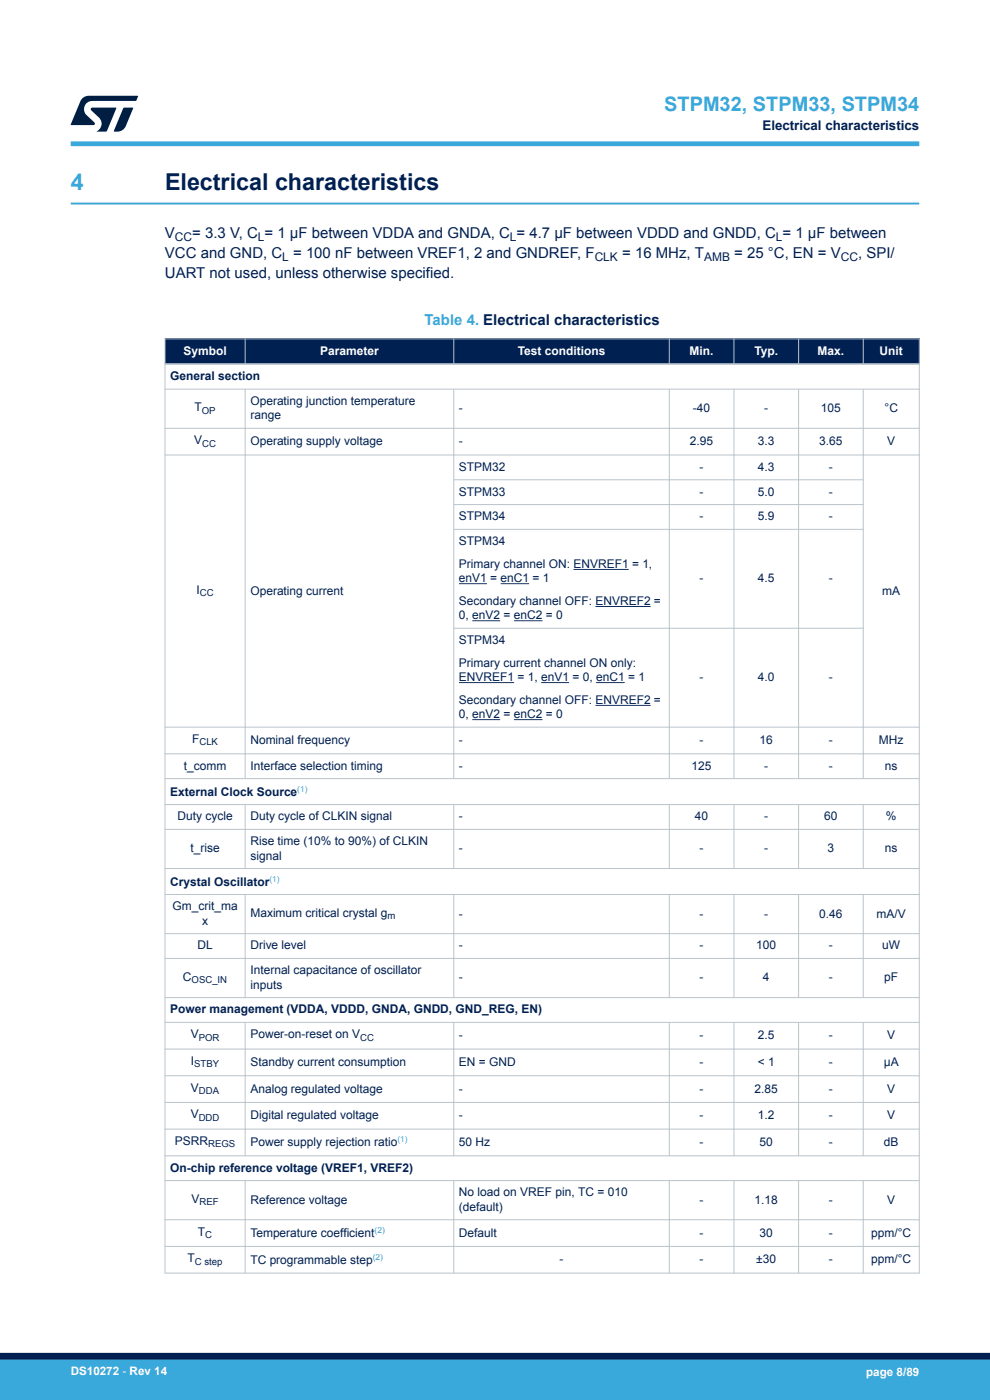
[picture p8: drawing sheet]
<svg xmlns="http://www.w3.org/2000/svg" width="210mm" height="297mm" viewBox="0 0 210 297" stroke-linecap="round" stroke-linejoin="round" font-family="sans-serif">
<defs><g id="words">
<text font-size="4.9" fill="#39a9dc" x="15" y="40.4">4</text>
<text font-size="4.9" fill="#002052" x="35" y="40.4">Electrical characteristics</text>
<text font-size="4.2" fill="#39a9dc" x="140.9" y="23.5">STPM32, STPM33, STPM34</text>
<g font-size="3.2" fill="#002052">
<text x="35" y="50.5">V</text>
<text x="40.8" y="50.5">= 3.3 V, C = 1 μF between VDDA and GNDA, C = 4.7 μF between VDDD and GNDD, C = 1 μF between</text>
<text x="35" y="59">UART not used, unless otherwise specified.</text>
<text x="35" y="54.7">VCC and GND, C</text>
<text x="62.2" y="54.7">= 100 nF between VREF1, 2 and GNDREF, F</text>
<text x="132" y="54.7">= 16 MHz, T</text>
<text x="155.7" y="54.7">= 25 °C, EN = V</text>
<text x="182" y="54.7">, SPI/</text>
</g>
<text font-size="3.2" fill="#39a9dc" x="90.1" y="68.9">Table 4. Electrical characteristics</text>
<text font-size="2.8" fill="#002052" x="161.7" y="27.5">Electrical characteristics</text>
<g font-size="2.5" fill="#002052">
<text x="37.1" y="51.1">CC</text>
<text x="54.7" y="51.1">L</text>
<text x="108.1" y="51.1">L</text>
<text x="164.6" y="51.1">L</text>
<text x="59.9" y="55.4">L</text>
<text x="126.1" y="55.4">CLK</text>
<text x="149.3" y="55.4">AMB</text>
<text x="178.4" y="55.4">CC</text>
<text x="36.1" y="80.7">General section</text>
<text x="41.3" y="87.2">T</text>
<text x="53.1" y="85.9">Operating junction temperature</text>
<text x="53.1" y="89">range</text>
<text x="97.4" y="87.4">-</text>
<text x="147" y="87.4">-40</text>
<text x="162.1" y="87.4">-</text>
<text x="174.1" y="87.4">105</text>
<text x="187.6" y="87.4">°C</text>
<text x="41.2" y="94.2">V</text>
<text x="53.1" y="94.4">Operating supply voltage</text>
<text x="97.4" y="94.4">-</text>
<text x="146.4" y="94.4">2.95</text>
<text x="160.8" y="94.4">3.3</text>
<text x="173.8" y="94.4">3.65</text>
<text x="188.2" y="94.4">V</text>
<text x="97.4" y="99.9">STPM32</text>
<text x="148.4" y="99.9">-</text>
<text x="160.8" y="99.9">4.3</text>
<text x="175.8" y="99.9">-</text>
<text x="97.4" y="105.1">STPM33</text>
<text x="148.4" y="105.1">-</text>
<text x="160.8" y="105.1">5.0</text>
<text x="175.8" y="105.1">-</text>
<text x="97.4" y="110.4">STPM34</text>
<text x="148.4" y="110.4">-</text>
<text x="160.8" y="110.4">5.9</text>
<text x="175.8" y="110.4">-</text>
<text x="97.4" y="115.7">STPM34</text>
<text x="41.7" y="125.9">I</text>
<text x="97.4" y="120.5">Primary channel ON: ENVREF1 = 1,</text>
<text x="97.4" y="123.5">enV1 = enC1 = 1</text>
<text x="148.4" y="123.5">-</text>
<text x="160.8" y="123.5">4.5</text>
<text x="175.8" y="123.5">-</text>
<text x="53.1" y="126.1">Operating current</text>
<text x="97.4" y="128.3">Secondary channel OFF: ENVREF2 =</text>
<text x="97.4" y="131.4">0, enV2 = enC2 = 0</text>
<text x="187.2" y="126.1">mA</text>
<text x="97.4" y="136.6">STPM34</text>
<text x="97.4" y="141.5">Primary current channel ON only:</text>
<text x="97.4" y="144.5">ENVREF1 = 1, enV1 = 0, enC1 = 1</text>
<text x="97.4" y="149.3">Secondary channel OFF: ENVREF2 =</text>
<text x="148.4" y="144.5">-</text>
<text x="160.8" y="144.5">4.0</text>
<text x="175.8" y="144.5">-</text>
<text x="97.4" y="152.4">0, enV2 = enC2 = 0</text>
<text x="40.8" y="157.6">F</text>
<text x="53.1" y="157.8">Nominal frequency</text>
<text x="97.4" y="157.8">-</text>
<text x="148.4" y="157.8">-</text>
<text x="161.1" y="157.8">16</text>
<text x="175.8" y="157.8">-</text>
<text x="186.4" y="157.8">MHz</text>
<text x="39" y="163.3">t_comm</text>
<text x="53.1" y="163.3">Interface selection timing</text>
<text x="97.4" y="163.3">-</text>
<text x="146.7" y="163.3">125</text>
<text x="162.1" y="163.3">-</text>
<text x="175.8" y="163.3">-</text>
<text x="187.7" y="163.3">ns</text>
<text x="36.1" y="168.8">External Clock Source</text>
<text x="37.6" y="174">Duty cycle</text>
<text x="53.1" y="174">Duty cycle of CLKIN signal</text>
<text x="53.1" y="179.3">Rise time (10% to 90%) of CLKIN</text>
<text x="97.4" y="174">-</text>
<text x="147.4" y="174">40</text>
<text x="162.1" y="174">-</text>
<text x="174.8" y="174">60</text>
<text x="187.9" y="174">%</text>
<text x="40.4" y="180.8">t_rise</text>
<text x="53.1" y="182.4">signal</text>
<text x="97.4" y="180.8">-</text>
<text x="148.4" y="180.8">-</text>
<text x="162.1" y="180.8">-</text>
<text x="175.6" y="180.8">3</text>
<text x="187.7" y="180.8">ns</text>
<text x="36.1" y="187.9">Crystal Oscillator</text>
<text x="36.6" y="193.1">Gm_crit_ma</text>
<text x="42.9" y="196.2">x</text>
<text x="53.1" y="194.4">Maximum critical crystal g</text>
<text x="97.4" y="194.6">-</text>
<text x="148.4" y="194.6">-</text>
<text x="162.1" y="194.6">-</text>
<text x="173.8" y="194.6">0.46</text>
<text x="186" y="194.6">mA/V</text>
<text x="41.9" y="201.4">DL</text>
<text x="53.1" y="201.4">Drive level</text>
<text x="97.4" y="201.4">-</text>
<text x="148.4" y="201.4">-</text>
<text x="160.4" y="201.4">100</text>
<text x="175.8" y="201.4">-</text>
<text x="187.2" y="201.4">uW</text>
<text x="38.8" y="208">C</text>
<text x="53.1" y="206.7">Internal capacitance of oscillator</text>
<text x="53.1" y="209.7">inputs</text>
<text x="97.4" y="208.2">-</text>
<text x="148.4" y="208.2">-</text>
<text x="161.8" y="208.2">4</text>
<text x="175.8" y="208.2">-</text>
<text x="187.6" y="208.2">pF</text>
<text x="36.1" y="215">Power management (VDDA, VDDD, GNDA, GNDD, GND_REG, EN)</text>
<text x="40.5" y="220.3">V</text>
<text x="53.1" y="220.3">Power-on-reset on V</text>
<text x="97.4" y="220.5">-</text>
<text x="148.4" y="220.5">-</text>
<text x="160.8" y="220.5">2.5</text>
<text x="175.8" y="220.5">-</text>
<text x="188.2" y="220.5">V</text>
<text x="40.5" y="225.9">I</text>
<text x="53.1" y="226.1">Standby current consumption</text>
<text x="97.4" y="226.1">EN = GND</text>
<text x="148.4" y="226.1">-</text>
<text x="160.7" y="226.1">&lt; 1</text>
<text x="175.8" y="226.1">-</text>
<text x="187.5" y="226.1">μA</text>
<text x="40.5" y="231.6">V</text>
<text x="53.1" y="231.8">Analog regulated voltage</text>
<text x="97.4" y="231.8">-</text>
<text x="148.4" y="231.8">-</text>
<text x="160.1" y="231.8">2.85</text>
<text x="175.8" y="231.8">-</text>
<text x="188.2" y="231.8">V</text>
<text x="40.5" y="237.2">V</text>
<text x="53.1" y="237.4">Digital regulated voltage</text>
<text x="97.4" y="237.4">-</text>
<text x="148.4" y="237.4">-</text>
<text x="160.8" y="237.4">1.2</text>
<text x="175.8" y="237.4">-</text>
<text x="188.2" y="237.4">V</text>
<text x="37.1" y="242.9">PSRR</text>
<text x="53.1" y="243.2">Power supply rejection ratio</text>
<text x="97.4" y="243.1">50 Hz</text>
<text x="148.4" y="243.1">-</text>
<text x="161.1" y="243.1">50</text>
<text x="175.8" y="243.1">-</text>
<text x="187.5" y="243.1">dB</text>
<text x="36.1" y="248.6">On-chip reference voltage (VREF1, VREF2)</text>
<text x="40.6" y="255.1">V</text>
<text x="53.1" y="255.3">Reference voltage</text>
<text x="97.4" y="253.8">No load on VREF pin, TC = 010</text>
<text x="97.4" y="256.9">(default)</text>
<text x="148.4" y="255.3">-</text>
<text x="160.1" y="255.3">1.18</text>
<text x="175.8" y="255.3">-</text>
<text x="188.2" y="255.3">V</text>
<text x="42" y="262.1">T</text>
<text x="53.1" y="262.4">Temperature coefficient</text>
<text x="97.4" y="262.3">Default</text>
<text x="148.4" y="262.3">-</text>
<text x="161.1" y="262.3">30</text>
<text x="175.8" y="262.3">-</text>
<text x="184.8" y="262.3">ppm/°C</text>
<text x="39.8" y="267.8">T</text>
<text x="53.1" y="268.1">TC programmable step</text>
<text x="118.7" y="268">-</text>
<text x="148.4" y="268">-</text>
<text x="160.4" y="268">±30</text>
<text x="175.8" y="268">-</text>
<text x="184.8" y="268">ppm/°C</text>
</g>
<g font-size="2.5" fill="#fff">
<text x="38.9" y="75.3">Symbol</text>
<text x="67.9" y="75.3">Parameter</text>
<text x="109.8" y="75.3">Test conditions</text>
<text x="146.3" y="75.3">Min.</text>
<text x="160" y="75.3">Typ.</text>
<text x="173.4" y="75.3">Max.</text>
<text x="186.6" y="75.3">Unit</text>
<text x="15" y="291.6">DS10272 - Rev 14</text>
<text x="183.7" y="291.9">page 8/89</text>
</g>
<g font-size="2" fill="#002052">
<text x="42.8" y="87.7">OP</text>
<text x="42.9" y="94.7">CC</text>
<text x="42.4" y="126.4">CC</text>
<text x="42.3" y="158.1">CLK</text>
<text x="82.2" y="195">m</text>
<text x="40.6" y="208.5">OSC_IN</text>
<text x="42.1" y="220.8">POR</text>
<text x="76.4" y="220.8">CC</text>
<text x="41.2" y="226.4">STBY</text>
<text x="42.2" y="232.1">DDA</text>
<text x="42.1" y="237.7">DDD</text>
<text x="44.2" y="243.4">REGS</text>
<text x="42.3" y="255.6">REF</text>
<text x="43.5" y="262.6">C</text>
<text x="41.3" y="268.3">C step</text>
</g>
<g font-size="1.8" fill="#39a9dc">
<text x="63.1" y="167.9">(1)</text>
<text x="57.1" y="187">(1)</text>
<text x="84.3" y="242.4">(1)</text>
<text x="79.5" y="261.6">(2)</text>
<text x="79.1" y="267.3">(2)</text>
</g>
</g></defs>
<path d="M15 43.2h180" fill="none" stroke="#39a9dc" stroke-width=".4"/>
<g fill="#002052">
<path d="M35 71.9h160v5.3h-160z" fill-rule="evenodd"/>
<path d="M35 71.9h160v5.3h-160z" fill-rule="evenodd"/>
</g>
<path d="M97.4 123.8h5.9M100.2 131.7h5.9M106.2 123.8h6.1M109 131.7h6.1M121.6 120.8h11.8M126.3 128.7h11.7M97.4 144.8h11.7M100.2 152.7h5.9M109 152.7h6.1M114.8 144.8h5.9M126.3 149.6h11.7M126.4 144.8h6.1" fill="none" stroke="#002052" stroke-width=".21"/>
<g fill="none" stroke="#b9c4ca" stroke-width=".21">
<path d="M34.9 71.9h160.2M35 71.8v198.4M52 71.8v5.6M96.3 71.8v5.6M142 71.8v5.6M155.7 71.8v5.6M169.4 71.8v5.6M183.1 71.8v5.6M195 71.8v198.4M34.9 82.6h160.2M34.9 90.9h160.2M34.9 96.5h160.2"/>
<path d="M52 82.6v82.7M96.3 82.6v82.7M142 82.6v82.7M155.7 82.6v82.7M169.4 82.6v82.7M183.1 82.6v82.7M96.3 101.8h86.9M96.3 107h86.9M96.3 112.3h86.9M96.3 133.3h86.9M34.9 154.3h160.2M34.9 159.9h160.2"/>
<path d="M34.9 165.2h160.2M34.9 170.7h160.2M34.9 175.9h160.2M52 170.7v13.7M96.3 170.7v13.7M142 170.7v13.7M155.7 170.7v13.7M169.4 170.7v13.7M183.1 170.7v13.7M34.9 184.3h160.2M34.9 189.8h160.2M34.9 198.1h160.2"/>
<path d="M52 189.8v21.9M96.3 189.8v21.9M142 189.8v21.9M155.7 189.8v21.9M169.4 189.8v21.9M183.1 189.8v21.9M34.9 203.3h160.2M34.9 211.6h160.2M34.9 216.9h160.2M52 216.9v28.4M96.3 216.9v28.4M142 216.9v28.4"/>
<path d="M155.7 216.9v28.4M169.4 216.9v28.4M183.1 216.9v28.4M34.9 222.6h160.2M34.9 228.2h160.2M34.9 233.9h160.2M34.9 239.5h160.2M34.9 245.2h160.2M34.9 250.5h160.2M34.9 258.8h160.2M52 250.5v19.7M96.3 250.5v19.7"/>
<path d="M142 250.5v19.7M155.7 250.5v19.7M169.4 250.5v19.7M183.1 250.5v19.7M34.9 264.4h160.2M34.9 270.1h160.2"/>
</g>
<path d="M34.9 77.2h160.2" fill="none" stroke="#b9c4ca" stroke-width=".35"/>
<path d="M15 30.5h180" fill="none" stroke="#39a9dc" stroke-width="1"/>
<g fill="#001e41">
<path d="M17.6 20.8l1.2-.5 10.5 .1-.5 1h-9.2a1.74 1.74 0 0 0-1.6 1 1.74 1.74 0 0 0 .3 2l1.7 1.6 .1 .2-.1 .3h-5l2.1-5z"/>
<path d="M26.2 22.9h2.1l-1.6 3.9a1.92 1.92 0 0 1-1.8 1.1h-.7l-.1-.1z"/>
<path d="M19.4 22.9l5.2-.1 .1 .1-2.1 5h-2.1a1.85 1.85 0 0 0 .5-2.9l-1.6-1.6-.2-.2z"/>
</g>
<g fill="#39a9dc">
<path d="M0 288.4h210v8.6h-210z" fill-rule="evenodd"/>
<path d="M-.1 288.4h210.2v4.4h-210.2z" fill-rule="evenodd"/>
</g>
<path d="M0 287.7h210" fill="none" stroke="#002052" stroke-width="1.4"/>
<use href="#words"/>
</svg>
